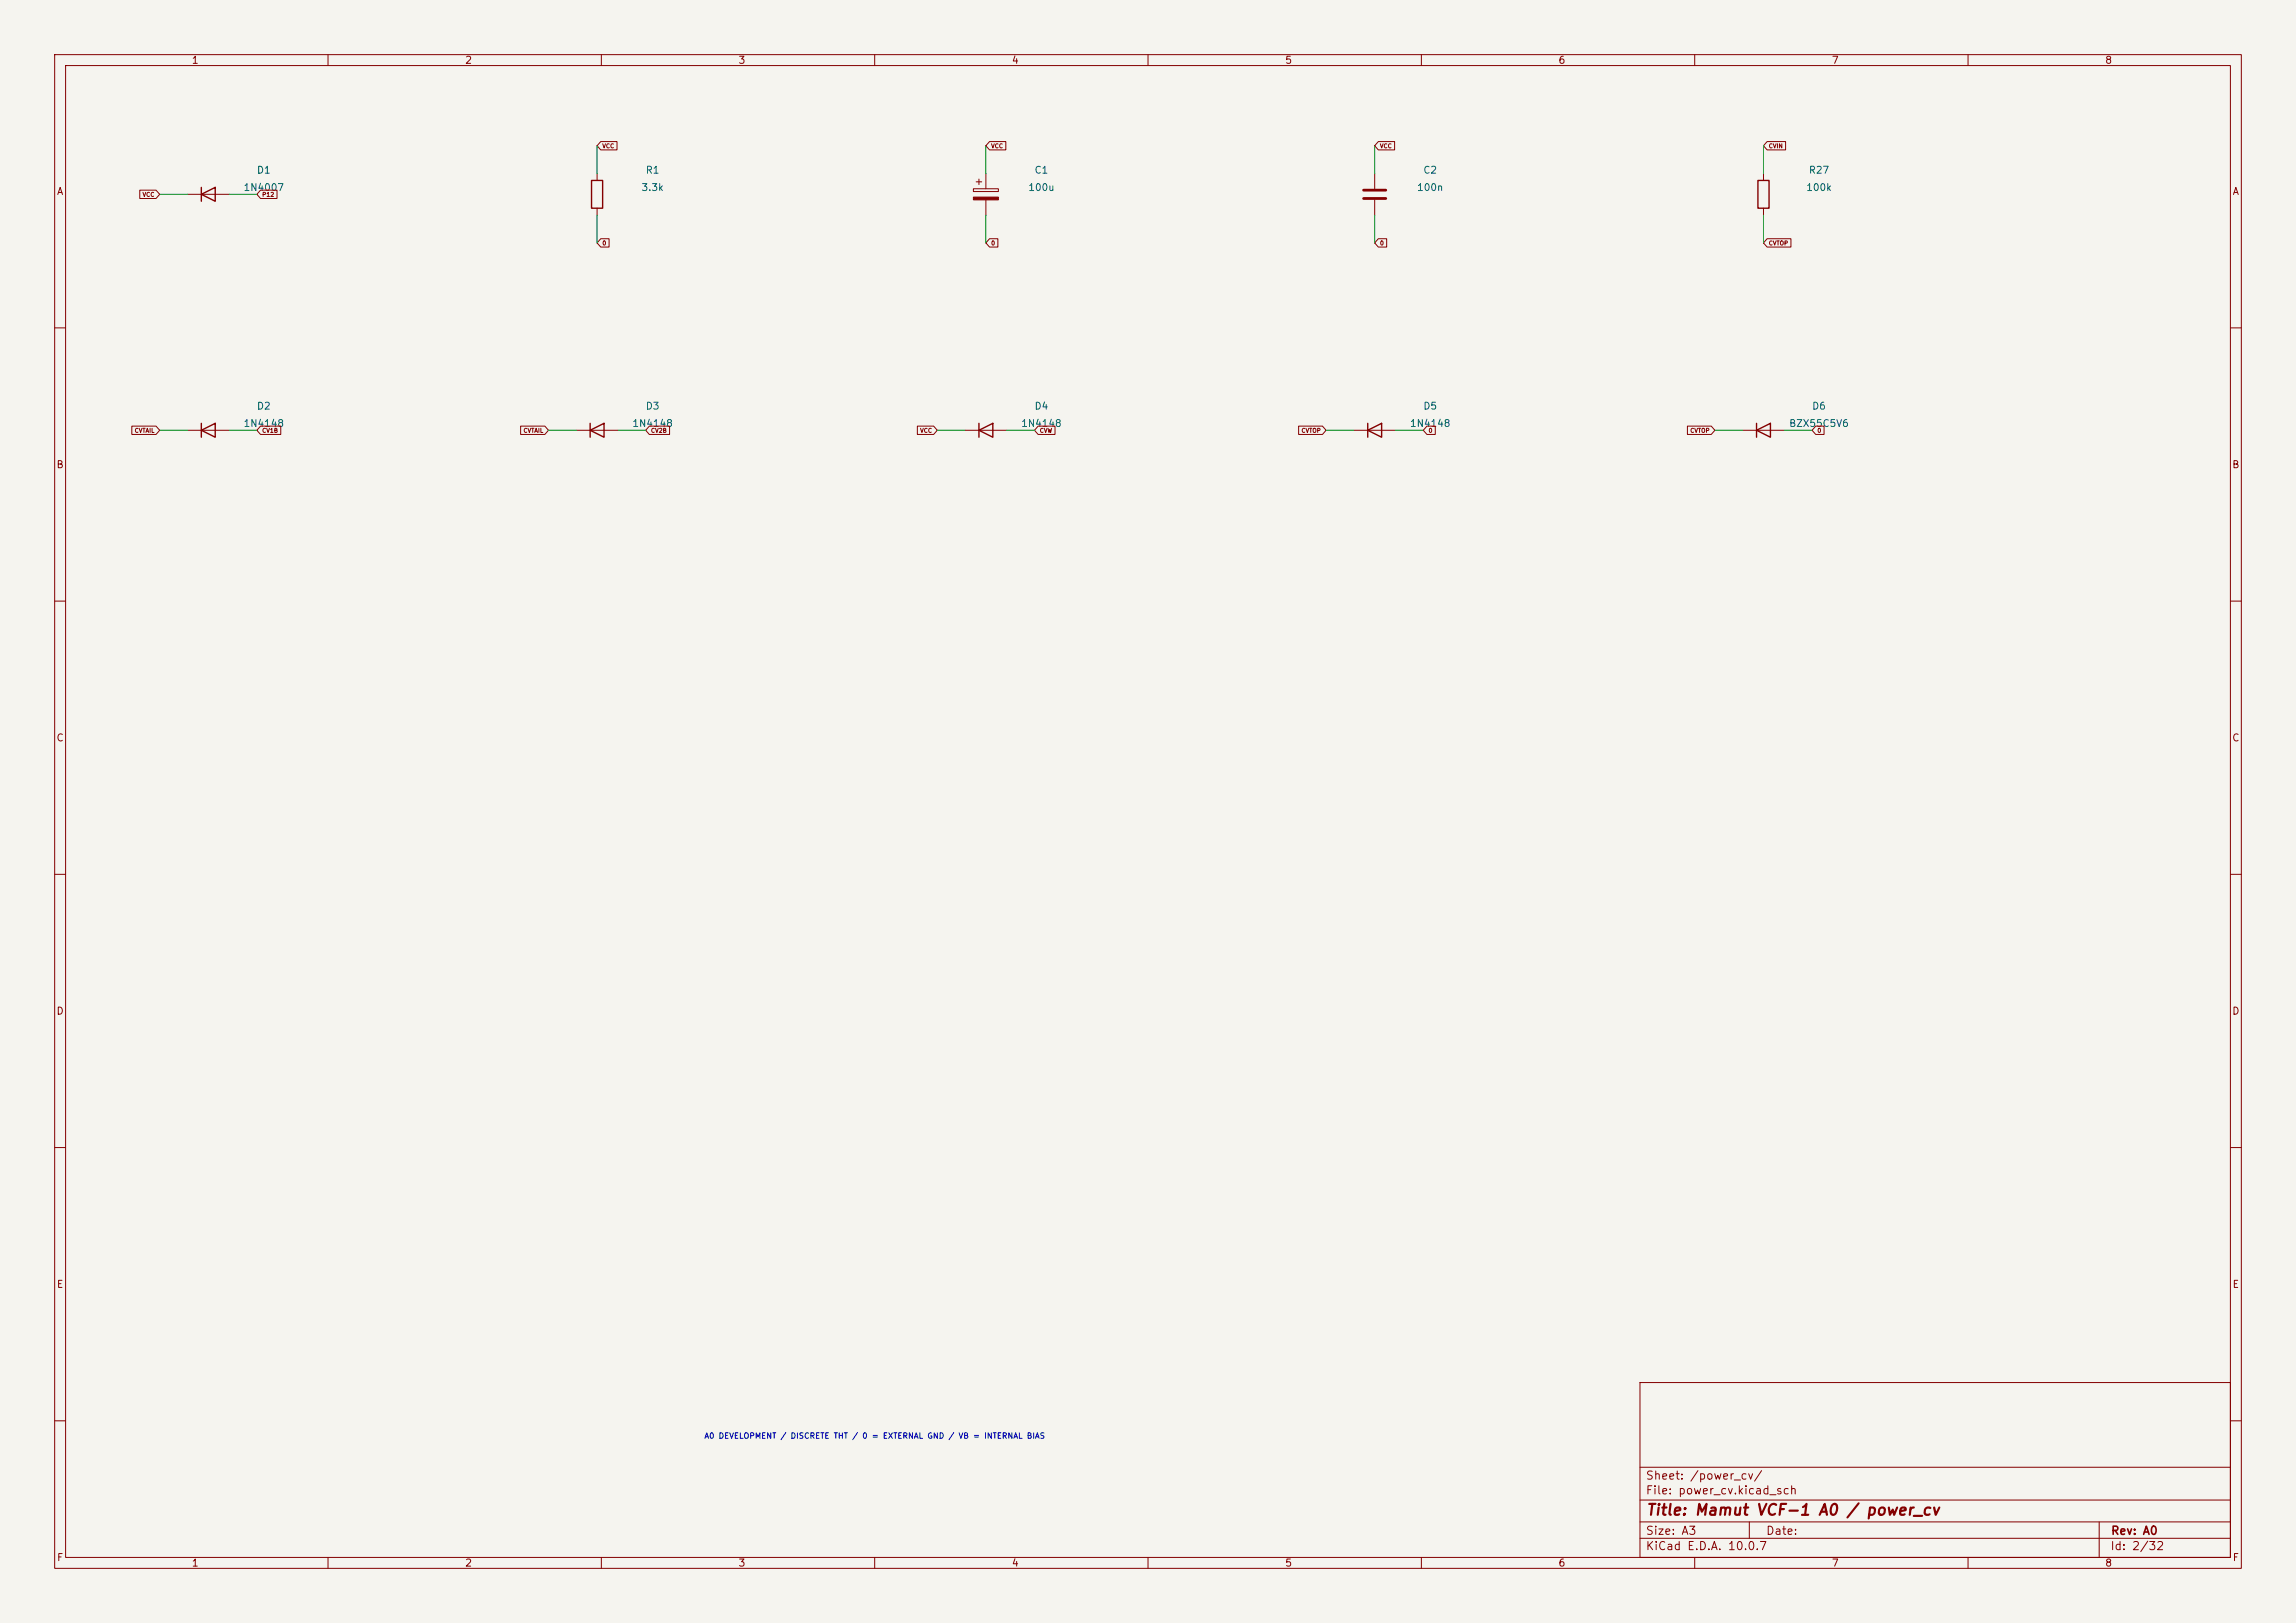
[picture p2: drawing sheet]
<svg xmlns="http://www.w3.org/2000/svg" width="420mm" height="297mm" viewBox="0 0 420 297" stroke-linecap="round" stroke-linejoin="round" font-family="sans-serif">
<defs><g id="words">
<text font-size="2" fill="#840000" x="301" y="277.8">Title: Mamut VCF-1 A0 / power_cv</text>
<g font-size="1.5" fill="#840000">
<text x="300.9" y="273.8">File: power_cv.kicad_sch</text>
<text x="300.9" y="271.1">Sheet: /power_cv/</text>
<text x="300.9" y="281.2">Size: A3</text>
<text x="322.9" y="281.2">Date:</text>
<text x="386" y="281.2">Rev: A0</text>
<text x="300.9" y="284">KiCad E.D.A. 10.0.7</text>
<text x="385.9" y="284">Id: 2/32</text>
</g>
<g font-size="1.3" fill="#840000">
<text x="35" y="12">1</text>
<text x="85" y="12">2</text>
<text x="135" y="12">3</text>
<text x="185" y="12">4</text>
<text x="235" y="12">5</text>
<text x="285" y="12">6</text>
<text x="335" y="12">7</text>
<text x="385" y="12">8</text>
<text x="10.3" y="36">A</text>
<text x="408.3" y="36">A</text>
<text x="10.2" y="86">B</text>
<text x="408.2" y="86">B</text>
<text x="10.2" y="136">C</text>
<text x="408.2" y="136">C</text>
<text x="10.2" y="186">D</text>
<text x="408.2" y="186">D</text>
<text x="10.3" y="236">E</text>
<text x="408.3" y="236">E</text>
<text x="10.3" y="286">F</text>
<text x="35" y="287">1</text>
<text x="85" y="287">2</text>
<text x="135" y="287">3</text>
<text x="185" y="287">4</text>
<text x="235" y="287">5</text>
<text x="285" y="287">6</text>
<text x="335" y="287">7</text>
<text x="385" y="287">8</text>
<text x="408.3" y="286">F</text>
</g>
<g font-size="1.3" fill="#006464">
<text x="44.4" y="35.3">1N4007</text>
<text x="46.9" y="32.1">D1</text>
<text x="117.2" y="35.3">3.3k</text>
<text x="118" y="32.1">R1</text>
<text x="188" y="35.3">100u</text>
<text x="189.1" y="32.1">C1</text>
<text x="259.1" y="35.3">100n</text>
<text x="260.3" y="32.1">C2</text>
<text x="330.3" y="35.3">100k</text>
<text x="330.8" y="32.1">R27</text>
<text x="46.9" y="75.3">D2</text>
<text x="118" y="75.3">D3</text>
<text x="189.1" y="75.3">D4</text>
<text x="260.3" y="75.3">D5</text>
<text x="331.4" y="75.3">D6</text>
<text x="44.4" y="78.4">1N4148</text>
<text x="115.6" y="78.4">1N4148</text>
<text x="186.7" y="78.4">1N4148</text>
<text x="257.8" y="78.4">1N4148</text>
<text x="327.2" y="78.4">BZX55C5V6</text>
</g>
<text font-size="1" fill="#0000c2" x="128.7" y="263.5">A0 DEVELOPMENT / DISCRETE THT / 0 = EXTERNAL GND / VB = INTERNAL BIAS</text>
<g font-size=".8" fill="#840000">
<text x="110.1" y="27.3">VCC</text>
<text x="181.2" y="27.3">VCC</text>
<text x="252.3" y="27.3">VCC</text>
<text x="323.5" y="27.3">CVIN</text>
<text x="26" y="36.2">VCC</text>
<text x="47.9" y="36.2">P12</text>
<text x="110.1" y="45.1">0</text>
<text x="181.2" y="45.1">0</text>
<text x="252.3" y="45.1">0</text>
<text x="323.5" y="45.1">CVTOP</text>
<text x="24.5" y="79.4">CVTAIL</text>
<text x="47.9" y="79.4">CV1B</text>
<text x="95.7" y="79.4">CVTAIL</text>
<text x="119" y="79.4">CV2B</text>
<text x="168.2" y="79.4">VCC</text>
<text x="190.1" y="79.4">CVW</text>
<text x="238" y="79.4">CVTOP</text>
<text x="261.2" y="79.4">0</text>
<text x="309.1" y="79.4">CVTOP</text>
<text x="332.4" y="79.4">0</text>
</g>
</g></defs>
<path d="M0 0h420v297h-420z" fill="#f5f4ef" stroke="#f5f4ef" stroke-width=".18"/>
<g fill="none" stroke="#840000" stroke-width=".18">
<path d="M10 10h400v277h-400zM12 12h396v273h-396zM60 10v2M110 10v2M160 10v2M210 10v2M260 10v2M310 10v2M360 10v2M25.6 34.8h2.9l.7 .8-.7 .7h-2.9zM34.3 35.6h7.6M47.7 34.8h3v1.5h-3l-.7-.7z"/>
<path d="M109.2 31.8v1.2M109.2 38.1v1.3M109.9 25.9h3v1.5h-3l-.7-.7zM178.1 34.5h4.5v.6h-4.5zM178.6 33.3h1M179.1 32.8v1M180.3 31.8v2.7M180.3 36.6v2.8M181 25.9h3v1.5h-3l-.7-.7zM251.5 31.8v2.7M251.5 36.6v2.8M252.1 25.9h3v1.5h-3l-.6-.7z"/>
<path d="M322.6 31.8v1.2M322.6 38.1v1.3M323.2 25.9h3.4v1.5h-3.4l-.6-.7zM109.9 43.7h1.5v1.5h-1.5l-.7-.7zM181 43.7h1.5v1.5h-1.5l-.7-.7zM252.1 43.7h1.6v1.5h-1.6l-.6-.7zM323.2 43.7h4.4v1.5h-4.4l-.6-.7zM10 60h2M24.1 78h4.4l.7 .7-.7 .8h-4.4zM34.3 78.7h7.6M47.7 78h3.7v1.5h-3.7l-.7-.8zM95.2 78h4.5l.6 .7-.6 .8h-4.5z"/>
<path d="M105.4 78.7h7.6M118.8 78h3.7v1.5h-3.7l-.7-.8zM167.8 78h3l.6 .7-.6 .8h-3zM176.5 78.7h7.6M189.9 78h3.1v1.5h-3.1l-.7-.8zM237.5 78h4.4l.7 .7-.7 .8h-4.4zM247.6 78.7h7.7M261 78h1.5v1.5h-1.5l-.7-.8zM308.7 78h4.3l.7 .7-.7 .8h-4.3zM318.8 78.7h7.6M332.1 78h1.6v1.5h-1.6l-.6-.8zM408 60h2"/>
<path d="M10 110h2M408 110h2M10 160h2M408 160h2M10 210h2M408 210h2M300 253h108v32h-108zM10 260h2M300 278.5h108M300 274.5h108M300 268.5h108M320 278.5v3"/>
<path d="M384 278.5v6.5M408 260h2M60 285v2M110 285v2M160 285v2M210 285v2M260 285v2M300 281.5h108M310 285v2M360 285v2"/>
</g>
<g fill="none" stroke="#840000" stroke-width=".25">
<path d="M36.8 35.6l2.6-1.3v2.5zM36.8 34.3v2.5M108.2 33h2v5.1h-2zM321.6 33h2v5.1h-2zM36.8 78.7l2.6-1.2v2.5zM36.8 77.5v2.5M107.9 78.7l2.6-1.2v2.5zM107.9 77.5v2.5M179.1 78.7l2.5-1.2v2.5zM179.1 77.5v2.5M250.2 78.7l2.5-1.2v2.5zM250.2 77.5v2.5"/>
<path d="M321.3 78.7l2.5-1.2v2.5zM321.3 77.5v2.5"/>
</g>
<path d="M178.1 36.1h4.5v.5h-4.5z" fill="#840000" stroke="#840000" stroke-width=".18"/>
<path d="M249.4 34.8h4.1M249.4 36.3h4.1" fill="none" stroke="#840000" stroke-width=".51"/>
<g fill="none" stroke="#009600" stroke-width=".18">
<path d="M29.2 35.6h5.1M41.9 35.6h5.1M109.2 26.7v5.1M109.2 39.4v5.1M180.3 26.7v5.1M180.3 39.4v5.1M251.5 26.7v5.1M251.5 39.4v5.1M322.6 26.7v5.1M322.6 39.4v5.1M29.2 78.7h5.1M41.9 78.7h5.1"/>
<path d="M100.3 78.7h5.1M113 78.7h5.1M171.4 78.7h5.1M184.1 78.7h5.1M242.6 78.7h5M255.3 78.7h5M313.7 78.7h5.1M326.4 78.7h5.1"/>
</g>
<use href="#words"/>
</svg>
